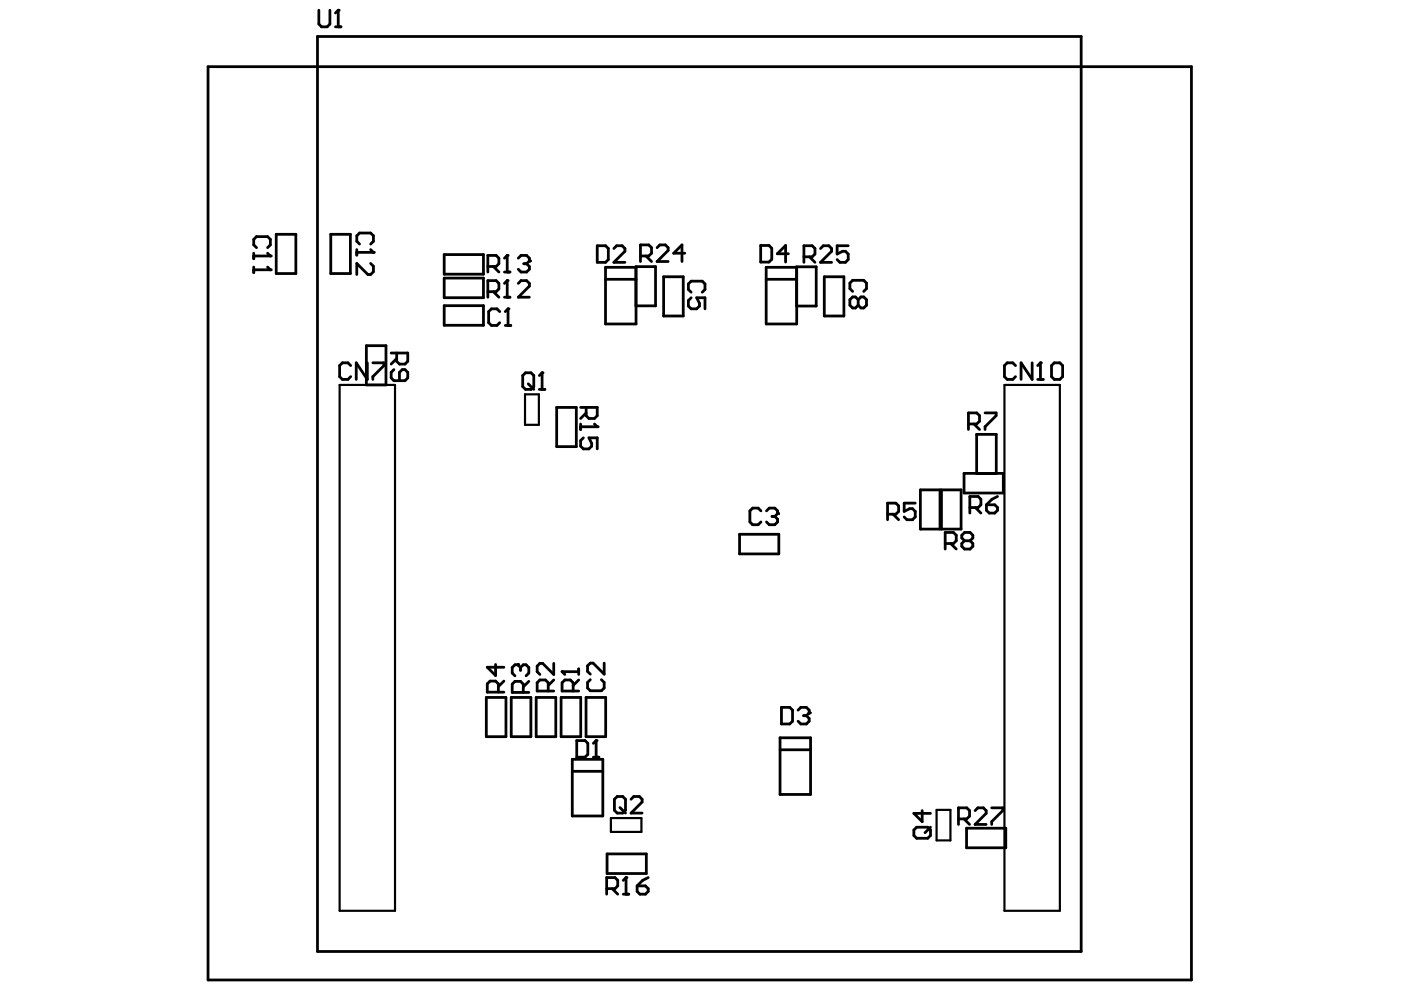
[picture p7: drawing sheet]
<svg xmlns="http://www.w3.org/2000/svg" width="297mm" height="210mm" viewBox="0 0 297 210" stroke-linecap="round" stroke-linejoin="round" font-family="sans-serif">
<path d="M72 81.6h11.8v111.5h-11.8zM111.3 83.6h2.9v6.5h-2.9zM213 81.6h11.7v111.5h-11.7zM129.5 173.5h6.5v2.9h-6.5zM198.6 171.7h2.9v6.5h-2.9z" fill="none" stroke="#000" stroke-width=".46"/>
<g fill="none" stroke="#000" stroke-width=".59">
<path d="M44.1 14.1h208.5v193.7h-208.5zM67.3 7.7h161.9v194h-161.9zM67.6 2.2v2.9l.6 .6h1.2l.5-.6v-2.9M71.1 5.7h1.2M71.1 2.8l.6-.6v3.5M53.8 53.7v1.2M53.8 56.6v1.2M54.4 52.5l-.6-.6v-1.1l.6-.6h2.3l.6 .6v1.1l-.6 .6M56.7 53.7l.6 .6h-3.5M56.7 56.6l.6 .6h-3.5M58.6 49.7h4.1v8.3h-4.1zM70.1 49.7h4.2v8.3h-4.2z"/>
<path d="M75.6 52.9v1.2M76.2 51.8l-.6-.6v-1.2l.6-.6h2.4l.6 .6v1.2l-.6 .6M78.6 55.9l.6 .5v1.2l-.6 .6h-.6l-2.4-2.3v2.3M78.6 52.9l.6 .6h-3.6M94.2 54h8.3v4.1h-8.3zM94.2 59h8.3v4.1h-8.3zM103.4 56.5h1.8l.6-.6v-1.2l-.6-.5h-1.8v3.5M104.6 56.5l1.2 1.2M107 54.7l.5-.5v3.5M107 57.7h1.1M109.9 54.7l.6-.5h1.1l.6 .5v.6l-.6 .6M111.1 55.9h.5"/>
<path d="M111.6 55.9l.6 .6v.6l-.6 .6h-1.1l-.6-.6M126.6 52.1h1.8l.6 .6v2.3l-.6 .6h-1.8zM128.4 59.2h6.5M130.1 52.7l.6-.6h1.2l.6 .6v.6l-2.4 2.3h2.4M134.9 56.7h-6.5v12h6.5l-.1-12.2h4.2v8.4h-4.2M135.8 54.3h1.8l.5-.6v-1.2l-.5-.6h-1.8v3.5M137 54.3l1.1 1.1M139.3 52.5l.6-.6h1.2l.6 .6v.6l-2.4 2.3h2.4M140.7 58.7h4.2v8.3h-4.2zM145.2 53.7h-2.4l1.8-1.8v3.5M161.3 52h1.7l.6 .6v2.4l-.6 .6h-1.7zM162.4 56.7h6.5v12h-6.5z"/>
<path d="M162.4 59.2h6.5M167.2 53.8h-2.4l1.8-1.8v3.6M168.9 56.6h4.2v8.3h-4.2zM170.4 54.5h1.8l.6-.6v-1.2l-.6-.6h-1.8v3.5M171.6 54.5l1.2 1.1M174 52.7l.6-.6h1.1l.6 .6v.6l-2.3 2.3h2.3M174.8 58.7h4.1v8.3h-4.1zM179.8 52.1h-2.3v1.8l1.2-.6h.5l.6 .6v1.1l-.6 .6h-1.1l-.6-.6M74.4 77.5l-.6-.6h-1.2l-.6 .6v2.4l.6 .5h1.2l.6-.5M77.7 73.3h4.1v8.3h-4.1zM77.9 76.9v3.5l-2.4-3.5v3.5M79.1 76.9h2.3v.6l-2.3 2.4v.5"/>
<path d="M82.9 74.8h3.6v1.8l-.6 .6h-1.2l-.6-.6v-1.8M83.5 78.4l-.6 .6v1.1l.6 .6h2.4l.6-.6v-1.1l-.6-.6h-.6l-.6 .6v1.7M84.1 76l-1.2 1.2M94.2 64.8h8.3v4.2h-8.3zM103.4 61.8h1.8l.6-.5v-1.2l-.6-.6h-1.8v3.5M104.6 61.8l1.2 1.2M106 66.1l-.6-.6h-1.2l-.6 .6v2.3l.6 .6h1.2l.6-.6M107 60.1l.5-.6v3.5M107 63h1.1M107.1 69h1.2M107.1 66.1l.6-.6v3.5M109.9 60.1l.6-.6h1.1l.6 .6v.6l-2.3 2.3h2.3"/>
<path d="M110.8 79.6l.6-.6h1.2l.6 .6v2.4l-.6 .6h-1.2l-.6-.6zM114.4 79.6l.5-.6v3.6M146.5 63.1l-.6 .6v1.2l.6 .6h1.2l.6-.6v-.6l-.6-1.2h1.8v2.4M146.5 62l-.6-.6v-1.2l.6-.6h2.4l.6 .6v1.2l-.6 .6M180.8 61.8l-.6-.6v-1.2l.6-.6h2.3l.6 .6v1.2l-.6 .6M182 63.5l.5-.5h.6l.6 .5v1.2l-.6 .6h-.6l-.5-.6M182 63.5l-.6-.5h-.6l-.6 .5v1.2l.6 .6h.6l.6-.6M182 63.5v1.2M215.3 77.5l-.6-.6h-1.1l-.6 .6v2.4l.6 .5h1.1l.6-.5M218.8 76.9v3.5l-2.3-3.5v3.5M220 77.5l.6-.6v3.5M222.9 77.5l.6-.6h1.2l.6 .6v2.4l-.6 .5h-1.2l-.6-.5z"/>
<path d="M112 81.4l1.2 1.2M114.4 82.6h1.1M118 86.4h4.2v8.3h-4.2zM123.1 86.4h3.5v1.7l-.6 .6h-1.1l-.6-.6v-1.7M123.1 89.9v1.2M123.7 92.8l-.6 .6v1.2l.6 .6h1.2l.6-.6v-.6l-.6-1.2h1.7v2.4M124.3 87.6l-1.2 1.1M126 89.9l.6 .6h-3.5M205.3 89.9h1.8l.6-.6v-1.2l-.6-.6h-1.8v3.6M206.5 89.9l1.2 1.2M208.9 87.5h2.3v.6l-2.3 2.4v.6M220 80.4h1.2"/>
<path d="M156.8 113.3h8.3v4.1h-8.3zM161.3 108.3l-.6-.6h-1.1l-.6 .6v2.4l.6 .6h1.1l.6-.6M162.5 108.3l.6-.6h1.2l.6 .6v.6l-.6 .6M163.7 109.5h.6M164.3 109.5l.6 .6v.6l-.6 .6h-1.2l-.6-.6M188.2 109h1.7l.6-.6v-1.1l-.6-.6h-1.7v3.5M189.4 109l1.1 1.2M194 106.7h-2.3v1.7l1.2-.6h.6l.5 .6v1.2l-.5 .6h-1.2l-.6-.6M195.1 103.9h4.2v8.3h-4.2zM199.6 103.9h4.2v8.3h-4.2zM200.4 115.2h1.8l.5-.5v-1.2l-.5-.6h-1.8v3.5M201.6 115.2l1.1 1.2"/>
<path d="M204.4 100.4h8.3v4.1h-8.3zM204.5 114.7l-.6-.6v-.6l.6-.6h1.2l.6 .6v.6l-.6 .6M204.5 114.7l-.6 .5v.6l.6 .6h1.2l.6-.6v-.6l-.6-.5M204.5 114.7h1.2M205.6 107.6h1.8l.6-.6v-1.1l-.6-.6h-1.8v3.5M206.8 107.6l1.2 1.2M207.1 100.4v-8.3h4.1v8.3M209.1 107h1.8l.6 .6v.6l-.6 .6h-1.2l-.6-.6zM211.5 105.3l-1.2 .6-1.2 1.1M103.1 147.9h4.2v8.3h-4.2zM105.1 140.9v2.3l-1.8-1.7h3.5M105.7 146.8v-1.8l-.6-.6h-1.2l-.6 .6v1.8h3.5"/>
<path d="M106.8 144.4l-1.1 1.2M108.4 147.9h4.2v8.3h-4.2zM110.4 141.5l-.6-.6h-.6l-.6 .6v1.2l.6 .6M110.4 141.5l.5-.6h.6l.6 .6v1.2l-.6 .6M110.4 141.5v.6M110.9 146.8v-1.7l-.5-.6h-1.2l-.6 .6v1.7h3.5M112.1 144.5l-1.2 1.1M113.7 147.9h4.1v8.3h-4.1zM116.2 146.5v-1.7l-.6-.6h-1.1l-.6 .6v1.7h3.5M117.4 140.7v2.3l-2.3-2.3h-.6l-.6 .5v1.2l.6 .6M117.4 144.2l-1.2 1.1M119 147.9h4.1v8.3h-4.1z"/>
<path d="M121.5 146.5v-1.7l-.6-.6h-1.1l-.6 .6v1.7h3.5M122.3 157h1.7l.6 .6v2.4l-.6 .5h-1.7zM122.7 142.4h-3.5l.6 .6M122.7 144.2l-1.2 1.1M122.7 141.8v1.2M124.3 147.9h4.1v8.3h-4.1zM125.2 144.1l-.6 .6v1.2l.6 .6h2.3l.6-.6v-1.2l-.6-.6M125.8 157.6l.6-.6v3.5M128.1 140.6v2.3l-2.4-2.3h-.5l-.6 .6v1.2l.6 .5M165.4 156.4h6.5v12h-6.5zM165.4 159h6.5M165.7 150h1.7l.6 .6v2.3l-.6 .6h-1.7z"/>
<path d="M169.2 150.6l.6-.6h1.2l.6 .6v.6l-.6 .5M170.4 151.7h.6M171 151.7l.6 .6v.6l-.6 .6h-1.2l-.6-.6M121.3 161h6.5v12h-6.5zM121.3 163.5h6.5M125.8 160.5h1.2M130.3 169.5l.6-.6h1.1l.6 .6v2.3l-.6 .6h-1.1l-.6-.6zM131.4 171.2l1.2 1.2M133.8 169.5l.6-.6h1.2l.5 .6v.5l-2.3 2.4h2.3M193.8 176l.5-.6h2.4l.6 .6v1.1l-.6 .6h-2.4l-.5-.6zM195.5 171.9v2.3l-1.7-1.7h3.5M197.3 175.4l-1.2 1.2"/>
<path d="M203.2 173.6h1.8l.6-.6v-1.1l-.6-.6h-1.8v3.5M204.4 173.6l1.2 1.2M204.9 175.6h8.3v4.2h-8.3zM206.7 171.9l.6-.6h1.2l.6 .6v.6l-2.4 2.3h2.4M210.3 171.3h2.3v.6l-2.3 2.3v.6M128.6 188.4h1.8l.6-.6v-1.1l-.6-.6h-1.8v3.5M128.7 181h8.3v4.2h-8.3zM129.8 188.4l1.2 1.2M132.1 186.7l.6-.6v3.5M132.1 189.6h1.2M135.1 187.8h1.7l.6 .6v.6l-.6 .6h-1.1l-.6-.6zM137.4 186.1l-1.1 .6-1.2 1.1"/>
</g>
<g fill="#000">
<circle cx="71.7" cy="2.2" r=".29"/>
<circle cx="57.3" cy="54.3" r=".29"/>
<circle cx="57.3" cy="57.2" r=".29"/>
<circle cx="79.2" cy="53.5" r=".29"/>
<circle cx="107.5" cy="54.2" r=".29"/>
<circle cx="107.5" cy="59.5" r=".29"/>
<circle cx="112.2" cy="55.3" r=".29"/>
<circle cx="107.7" cy="65.5" r=".29"/>
<circle cx="114.9" cy="79" r=".29"/>
<circle cx="220.6" cy="76.9" r=".29"/>
<circle cx="126.6" cy="90.5" r=".29"/>
<circle cx="164.9" cy="108.9" r=".29"/>
<circle cx="109.8" cy="140.9" r=".29"/>
<circle cx="119.2" cy="142.4" r=".29"/>
<circle cx="126.4" cy="157" r=".29"/>
<circle cx="171.6" cy="151.2" r=".29"/>
<circle cx="132.7" cy="186.1" r=".29"/>
</g>
</svg>
